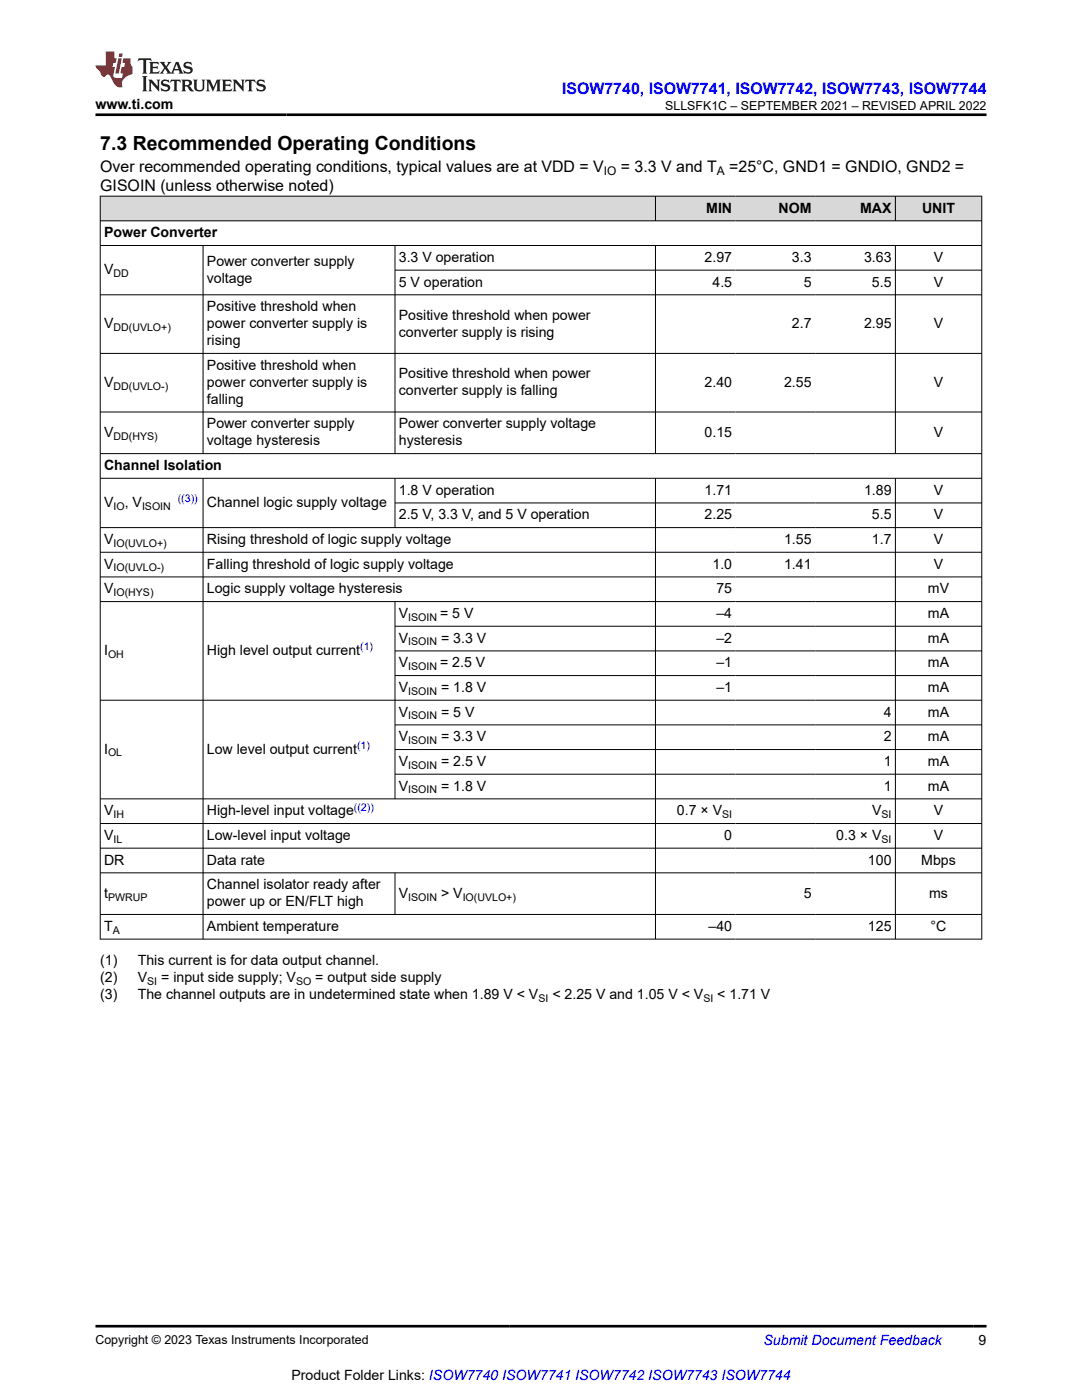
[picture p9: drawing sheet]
<svg xmlns="http://www.w3.org/2000/svg" width="216mm" height="279mm" viewBox="0 0 216 279" stroke-linecap="round" stroke-linejoin="round" font-family="sans-serif">
<defs><g id="words">
<text font-size="3.9" x="20" y="29.9">7.3 Recommended Operating Conditions</text>
<text font-size="3.2" fill="#00f" x="112.1" y="18.7">ISOW7740, ISOW7741, ISOW7742, ISOW7743, ISOW7744</text>
<g font-size="3.2">
<text x="20" y="34.3">Over recommended operating conditions, typical values are at VDD = V</text>
<text x="123.9" y="34.3">= 3.3 V and T</text>
<text x="145.5" y="34.3">=25°C, GND1 = GNDIO, GND2 =</text>
<text x="20" y="38.1">GISOIN (unless otherwise noted)</text>
</g>
<g font-size="2.8">
<text x="19" y="21.8">www.ti.com</text>
<text x="20.8" y="47.3">Power Converter</text>
<text x="140.9" y="42.4">MIN</text>
<text x="155.4" y="42.4">NOM</text>
<text x="171.6" y="42.4">MAX</text>
<text x="184" y="42.4">UNIT</text>
<text x="41.3" y="53">Power converter supply</text>
<text x="79.6" y="52.3">3.3 V operation</text>
<text x="140.6" y="52.3">2.97</text>
<text x="158" y="52.3">3.3</text>
<text x="172.4" y="52.3">3.63</text>
<text x="186.3" y="52.3">V</text>
<text x="20.8" y="54.7">V</text>
<text x="41.3" y="56.4">voltage</text>
<text x="79.6" y="57.2">5 V operation</text>
<text x="142.2" y="57.2">4.5</text>
<text x="160.4" y="57.2">5</text>
<text x="174" y="57.2">5.5</text>
<text x="186.3" y="57.2">V</text>
<text x="20.8" y="65.5">V</text>
<text x="41.3" y="62.1">Positive threshold when</text>
<text x="41.3" y="65.5">power converter supply is</text>
<text x="79.6" y="63.8">Positive threshold when power</text>
<text x="158" y="65.5">2.7</text>
<text x="172.4" y="65.5">2.95</text>
<text x="186.3" y="65.5">V</text>
<text x="41.3" y="68.9">rising</text>
<text x="79.6" y="67.2">converter supply is rising</text>
<text x="20.8" y="77.2">V</text>
<text x="41.3" y="73.8">Positive threshold when</text>
<text x="41.3" y="77.2">power converter supply is</text>
<text x="79.6" y="75.5">Positive threshold when power</text>
<text x="140.6" y="77.2">2.40</text>
<text x="156.5" y="77.2">2.55</text>
<text x="186.3" y="77.2">V</text>
<text x="41.3" y="80.6">falling</text>
<text x="79.6" y="78.9">converter supply is falling</text>
<text x="20.8" y="87.2">V</text>
<text x="41.3" y="85.5">Power converter supply</text>
<text x="41.3" y="88.9">voltage hysteresis</text>
<text x="79.6" y="85.5">Power converter supply voltage</text>
<text x="79.6" y="88.9">hysteresis</text>
<text x="140.6" y="87.2">0.15</text>
<text x="186.3" y="87.2">V</text>
<text x="20.8" y="93.8">Channel Isolation</text>
<text x="20.8" y="101.2">V</text>
<text x="24.9" y="101.2">, V</text>
<text x="41.3" y="101.2">Channel logic supply voltage</text>
<text x="79.6" y="98.7">1.8 V operation</text>
<text x="140.6" y="98.7">1.71</text>
<text x="172.4" y="98.7">1.89</text>
<text x="186.3" y="98.7">V</text>
<text x="79.6" y="103.6">2.5 V, 3.3 V, and 5 V operation</text>
<text x="140.6" y="103.6">2.25</text>
<text x="174" y="103.6">5.5</text>
<text x="186.3" y="103.6">V</text>
<text x="20.8" y="108.6">V</text>
<text x="20.8" y="113.5">V</text>
<text x="41.3" y="108.6">Rising threshold of logic supply voltage</text>
<text x="41.3" y="113.5">Falling threshold of logic supply voltage</text>
<text x="142.2" y="113.5">1.0</text>
<text x="156.5" y="108.6">1.55</text>
<text x="156.5" y="113.5">1.41</text>
<text x="174" y="108.6">1.7</text>
<text x="186.3" y="108.6">V</text>
<text x="186.3" y="113.5">V</text>
<text x="20.8" y="118.4">V</text>
<text x="41.3" y="118.4">Logic supply voltage hysteresis</text>
<text x="143" y="118.4">75</text>
<text x="185.2" y="118.4">mV</text>
<text x="79.6" y="123.3">V</text>
<text x="87.8" y="123.3">= 5 V</text>
<text x="143" y="123.3">–4</text>
<text x="185.2" y="123.3">mA</text>
<text x="20.8" y="130.7">I</text>
<text x="41.3" y="130.7">High level output current</text>
<text x="79.6" y="128.3">V</text>
<text x="88" y="128.3">= 3.3 V</text>
<text x="143" y="128.3">–2</text>
<text x="185.2" y="128.3">mA</text>
<text x="79.6" y="133.2">V</text>
<text x="87.8" y="133.2">= 2.5 V</text>
<text x="143" y="133.2">–1</text>
<text x="185.2" y="133.2">mA</text>
<text x="79.6" y="138.1">V</text>
<text x="79.6" y="143">V</text>
<text x="88" y="138.1">= 1.8 V</text>
<text x="88" y="143">= 5 V</text>
<text x="143" y="138.1">–1</text>
<text x="176.3" y="143">4</text>
<text x="185.2" y="138.1">mA</text>
<text x="185.2" y="143">mA</text>
<text x="79.6" y="147.9">V</text>
<text x="88" y="147.9">= 3.3 V</text>
<text x="176.3" y="147.9">2</text>
<text x="185.2" y="147.9">mA</text>
<text x="20.8" y="150.4">I</text>
<text x="41.3" y="150.4">Low level output current</text>
<text x="79.6" y="152.9">V</text>
<text x="88" y="152.9">= 2.5 V</text>
<text x="176.3" y="152.9">1</text>
<text x="185.2" y="152.9">mA</text>
<text x="79.6" y="157.8">V</text>
<text x="88" y="157.8">= 1.8 V</text>
<text x="176.3" y="157.8">1</text>
<text x="185.2" y="157.8">mA</text>
<text x="20.8" y="162.7">V</text>
<text x="20.8" y="167.6">V</text>
<text x="41.3" y="162.7">High-level input voltage</text>
<text x="41.3" y="167.6">Low-level input voltage</text>
<text x="135.1" y="162.7">0.7 × V</text>
<text x="144.5" y="167.6">0</text>
<text x="166.9" y="167.6">0.3 × V</text>
<text x="174" y="162.7">V</text>
<text x="186.3" y="162.7">V</text>
<text x="186.3" y="167.6">V</text>
<text x="20.8" y="172.5">DR</text>
<text x="41.3" y="172.5">Data rate</text>
<text x="173.2" y="172.5">100</text>
<text x="183.8" y="172.5">Mbps</text>
<text x="20.8" y="179.2">t</text>
<text x="41.3" y="177.5">Channel isolator ready after</text>
<text x="79.6" y="179.2">V</text>
<text x="88" y="179.2">&gt; V</text>
<text x="160.4" y="179.2">5</text>
<text x="185.4" y="179.2">ms</text>
<text x="20.8" y="185.8">T</text>
<text x="41.3" y="180.9">power up or EN/FLT high</text>
<text x="41.3" y="185.8">Ambient temperature</text>
<text x="141.4" y="185.8">–40</text>
<text x="173.2" y="185.8">125</text>
<text x="185.7" y="185.8">°C</text>
<text x="20" y="192.6">(1)</text>
<text x="20" y="196">(2)</text>
<text x="27.5" y="192.6">This current is for data output channel.</text>
<text x="27.5" y="196">V</text>
<text x="32.2" y="196">= input side supply; V</text>
<text x="62.9" y="196">= output side supply</text>
<text x="20" y="199.3">(3)</text>
<text x="27.5" y="199.3">The channel outputs are in undetermined state when 1.89 V &lt; V</text>
<text x="110.2" y="199.3">&lt; 2.25 V and 1.05 V &lt; V</text>
<text x="143.1" y="199.3">&lt; 1.71 V</text>
<text x="195.3" y="268.5">9</text>
<text x="58.1" y="275.3">Product Folder Links: ISOW7740 ISOW7741 ISOW7742 ISOW7743 ISOW7744</text>
</g>
<text font-size="2.8" fill="#00f" x="152.4" y="268.5">Submit Document Feedback</text>
<g font-size="2.5">
<text x="132.8" y="21.9">SLLSFK1C – SEPTEMBER 2021 – REVISED APRIL 2022</text>
<text x="19" y="268.2">Copyright © 2023 Texas Instruments Incorporated</text>
</g>
<g font-size="2.4">
<text x="120.5" y="34.9">IO</text>
<text x="143.1" y="34.9">A</text>
</g>
<g font-size="2.1">
<text x="22.6" y="55.3">DD</text>
<text x="22.6" y="66.1">DD(UVLO+)</text>
<text x="22.6" y="77.8">DD(UVLO-)</text>
<text x="22.6" y="87.8">DD(HYS)</text>
<text x="22.6" y="101.8">IO</text>
<text x="28.3" y="101.8">ISOIN</text>
<text x="22.6" y="109.1">IO(UVLO+)</text>
<text x="22.6" y="114.1">IO(UVLO-)</text>
<text x="22.6" y="119">IO(HYS)</text>
<text x="81.5" y="123.9">ISOIN</text>
<text x="21.6" y="131.3">OH</text>
<text x="81.5" y="128.8">ISOIN</text>
<text x="81.5" y="133.7">ISOIN</text>
<text x="81.5" y="138.7">ISOIN</text>
<text x="81.5" y="143.6">ISOIN</text>
<text x="81.5" y="148.5">ISOIN</text>
<text x="21.6" y="151">OL</text>
<text x="81.5" y="153.4">ISOIN</text>
<text x="81.5" y="158.3">ISOIN</text>
<text x="22.6" y="163.3">IH</text>
<text x="144.1" y="163.3">SI</text>
<text x="175.9" y="163.3">SI</text>
<text x="22.6" y="168.2">IL</text>
<text x="175.9" y="168.2">SI</text>
<text x="21.6" y="179.7">PWRUP</text>
<text x="81.5" y="179.7">ISOIN</text>
<text x="92.3" y="179.7">IO(UVLO+)</text>
<text x="22.5" y="186.3">A</text>
<text x="29.4" y="196.5">SI</text>
<text x="59.1" y="196.5">SO</text>
<text x="107.4" y="199.9">SI</text>
<text x="140.3" y="199.9">SI</text>
</g>
<g font-size="2.1" fill="#00f">
<text x="35.5" y="100.2">((3))</text>
<text x="71.9" y="129.8">(1)</text>
<text x="71.2" y="149.5">(1)</text>
<text x="70.6" y="161.8">((2))</text>
</g>
</g></defs>
<g fill="#d8d8d8">
<path d="M20 39.1h175.9v5h-175.9z" fill-rule="evenodd"/>
<path d="M20.1 39.2h110.6v4.8h-110.6z" fill-rule="evenodd"/>
<path d="M130.9 39.2h15.9v4.8h-15.9z" fill-rule="evenodd"/>
<path d="M146.8 39.2h15.9v4.8h-15.9z" fill-rule="evenodd"/>
<path d="M162.7 39.2h15.9v4.8h-15.9z" fill-rule="evenodd"/>
<path d="M178.7 39.2h17.1v4.8h-17.1z" fill-rule="evenodd"/>
</g>
<g fill="none" stroke="#000" stroke-width=".2">
<path d="M19.9 39.1h176.1M20 39.1v148.4M130.8 39.1v5M178.7 39.1v5M195.9 39.1v148.4M19.9 44.1h176.1M19.9 49h176.1M19.9 58.8h176.1M40.5 49v41.6M78.8 49v41.6M78.8 53.9h117.2M130.8 49v41.6"/>
<path d="M178.7 49v41.6M19.9 70.5h176.1M19.9 82.2h176.1M19.9 90.5h176.1M19.9 95.5h176.1M40.5 95.5v92M78.8 95.5v9.9M130.8 95.5v92M178.7 95.5v92M19.9 105.3h176.1M19.9 110.2h176.1M19.9 115.1h176.1"/>
<path d="M78.8 100.4h117.2M19.9 120.1h176.1M19.9 139.7h176.1M78.8 120.1v39.4M78.8 125h117.2M78.8 129.9h117.2M78.8 134.8h117.2M19.9 159.4h176.1M78.8 144.7h117.2M78.8 149.6h117.2M78.8 154.5h117.2M19.9 164.4h176.1"/>
<path d="M19.9 169.3h176.1M19.9 174.2h176.1M78.8 174.2v8.4M19.9 182.5h176.1M19.9 187.4h176.1"/>
</g>
<path d="M27.7 11.6l-.2 .6 .5-.2h.6v.1v2.2l-.2 .4h1l-.2-.4v-2.2v-.1h.5l.5 .2-.1-.6zM29.8 12.4l.2 .3v1.6l-.2 .4h1.9l.1-.6a1.08 1.08 0 0 1-1.3 .2v-.7h.6l.4 .2v-.7l-.4 .2h-.6v-.5l.2-.2a1 1 0 0 1 1 .3l-.1-.5zM31.8 12.4l1 1.1-1 1.2h.9l-.2-.2 .4-.8 .5 .8-.2 .2h1.6l-.2-.2 .1-.5h1l.1 .5-.1 .2h.9l-.2-.4-.8-1.9h-.5l-1 2.1-.8-1.1 .9-1h-.8l.2 .2-.5 .6-.3-.6 .1-.2zM35.2 12.8l.4 1h-.8zM36.8 12.5a.65 .65 0 0 0-.2 .7 .65 .65 0 0 0 .6 .5l.7 .1 .1 .3a.79 .79 0 0 1-.7 .4 .79 .79 0 0 1-.7-.5l.1 .7 .2-.1a.93 .93 0 0 0 1.1 0 .93 .93 0 0 0 .4-.9 1.46 1.46 0 0 0-1.2-.6l-.1-.3a1.09 1.09 0 0 1 1.2 .2l-.2-.6-.1 .1-.6-.2zM28.4 15.2l.2 .4v2.2l-.2 .4h1l-.2-.4v-2.2l.2-.4zM29.6 15.9l.2 .4v1.5l-.2 .4h.8l-.3-.4v-1.3l1.7 1.8v-2l.2-.4h-.8l.2 .2 .1 1.1-1.2-1.3zM32.3 16a.65 .65 0 0 0-.2 .8 .65 .65 0 0 0 .7 .4l.6 .2 .1 .2a.79 .79 0 0 1-.7 .4 .79 .79 0 0 1-.7-.5l.1 .7 .2-.1a.93 .93 0 0 0 1.1 .1 .93 .93 0 0 0 .4-1 1.46 1.46 0 0 0-1.2-.5l-.1-.4a1.09 1.09 0 0 1 1.2 .2l-.2-.6-.1 .1-.6-.1zM34.1 15.9l-.1 .6a.63 .63 0 0 1 .7-.3l.1 1.6-.3 .4h1l-.2-.4v-1.6a.66 .66 0 0 1 .8 .3l-.1-.6zM36.2 15.9l.2 .4v1.5l-.2 .4h.9l-.2-.2v-.7h.5l.1 .2a.79 .79 0 0 0 1.2 .6l-1-.9a.61 .61 0 0 0 .6-.6 .61 .61 0 0 0-.5-.7zM36.9 16.2h.2a.47 .47 0 0 1 .5 .1 .47 .47 0 0 1 .1 .5l-.2 .1-.6 .1zM38.5 15.9l.2 .2a2.27 2.27 0 0 0 .4 2 1.04 1.04 0 0 0 1.7-.7v-1.3l.2-.2h-.8l.2 .4v1.1a.6 .6 0 0 1-.6 .6 .6 .6 0 0 1-.6-.6v-1.1l.3-.4zM41.1 15.9l.2 .4v1.5l-.2 .4h.7l-.2-.4v-1.4l.9 1.9 .8-1.9v1.4l-.2 .4h1l-.3-.4v-1.5l.3-.4h-.8l-.7 1.5-.7-1.5zM44.3 15.9l.2 .4v1.5l-.2 .4h1.9l.1-.6a1.09 1.09 0 0 1-1.3 .2v-.7h.6l.4 .2v-.6l-.4 .2h-.6v-.6l.2-.1a1.01 1.01 0 0 1 1 .3l-.1-.6zM46.4 15.9l.3 .4v1.5l-.3 .4h.8l-.2-.4v-1.3l1.6 1.8v-2l.2-.4h-.7l.2 .2v1.1l-1.2-1.3zM49 15.9l-.1 .6a.63 .63 0 0 1 .8-.3v1.6l-.3 .4h1l-.2-.4v-1.6a.66 .66 0 0 1 .8 .3l-.1-.6zM51.4 16a.65 .65 0 0 0-.2 .8 .65 .65 0 0 0 .6 .4l.6 .2 .2 .2a.79 .79 0 0 1-.8 .4 .79 .79 0 0 1-.6-.5l.1 .7 .2-.1a.93 .93 0 0 0 1 .1 .93 .93 0 0 0 .5-1 1.46 1.46 0 0 0-1.3-.5l-.1-.4a1.09 1.09 0 0 1 1.3 .2l-.2-.6-.2 .1-.5-.1z" fill="#231f20"/>
<path d="M21.1 10.3v2.7h-2.1l.1 .4 .9 1a.95 .95 0 0 0 .9 .9 .59 .59 0 0 1 .6-.4 .59 .59 0 0 1 .5 .3l.4 .8a1.59 1.59 0 0 0 2.1 1.4 1.61 1.61 0 0 1 1-2.3l1-.3-.1-1.5a1.59 1.59 0 0 1-.4-1.7h-1.4l-.2 .9h.5l-.1 .9h-.5l-.2 .9v.3l.4 .1-.2 .9h-.6a.73 .73 0 0 1-1.1-.7l.3-1.5h-.5l.2-.9h.5l.2-.9h-.5v-1.3zM23.6 11.6l-.6 3.1h.7l.6-3.1zM23.8 10.7l-.1 .6h.7l.1-.6z" fill="#ed1c24"/>
<path d="M19 22.9h177.8M19 264.7h177.8" fill="none" stroke="#000" stroke-width=".53"/>
<use href="#words"/>
</svg>
